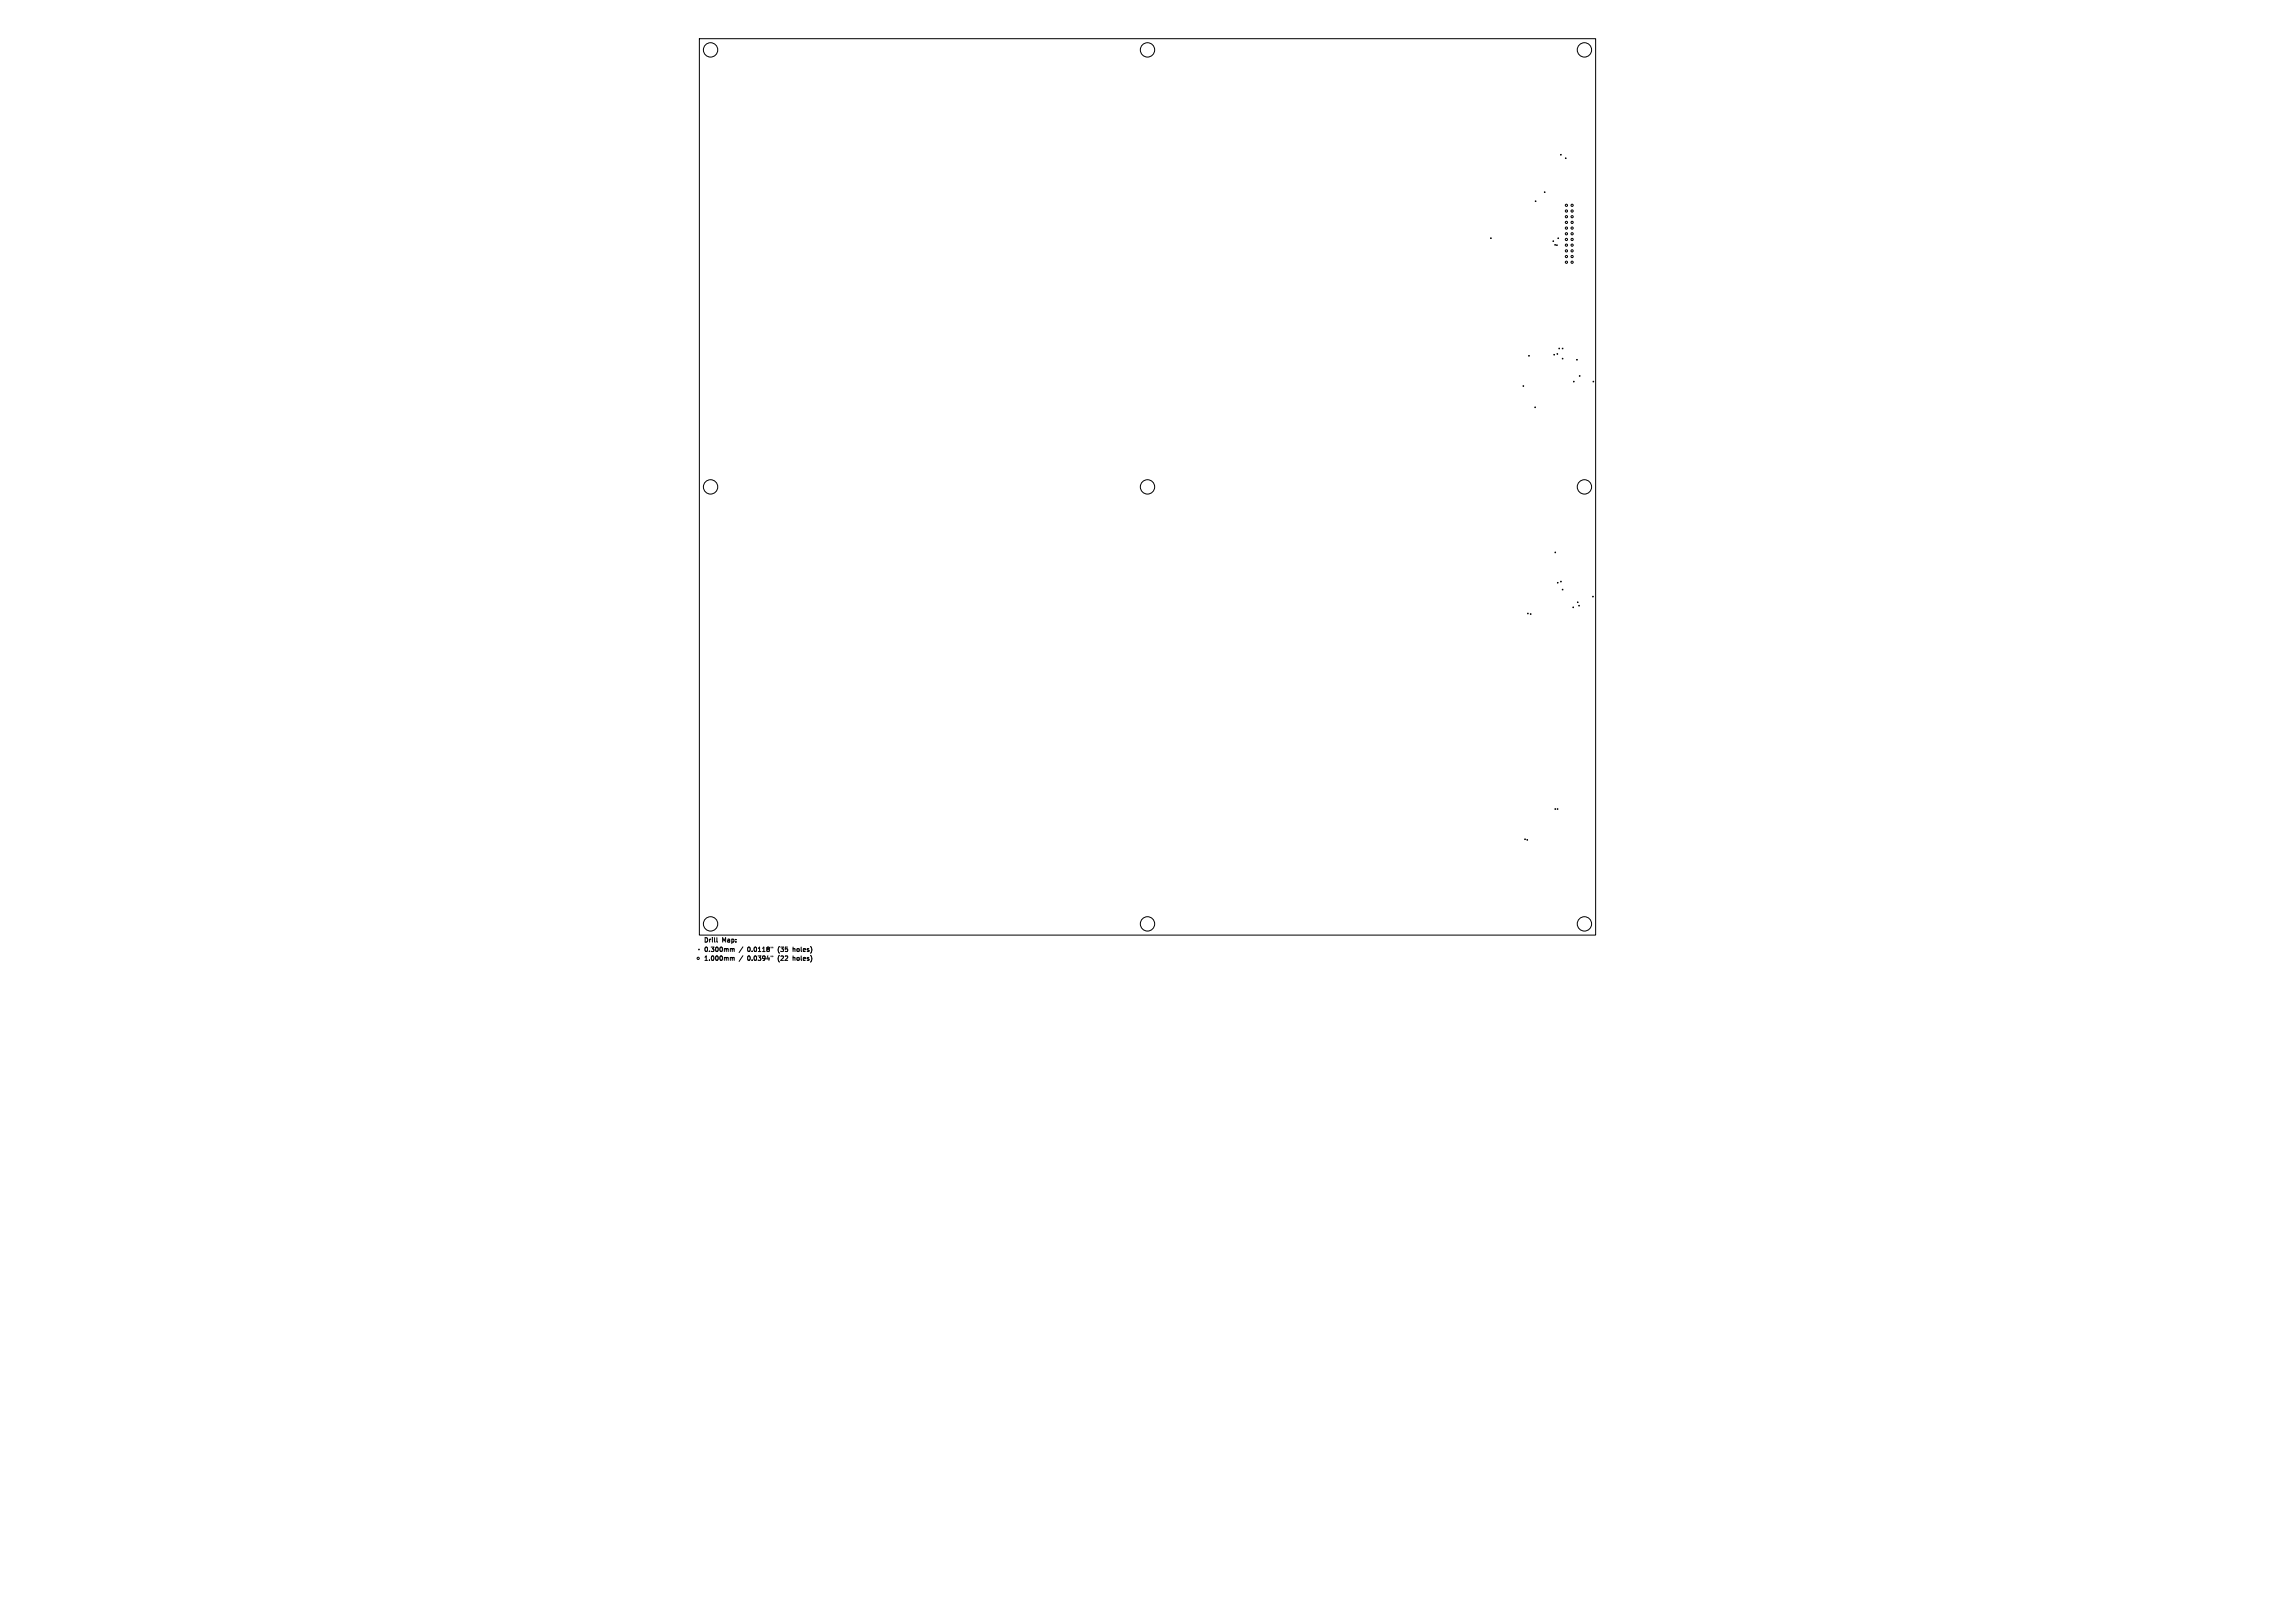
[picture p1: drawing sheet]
<svg xmlns="http://www.w3.org/2000/svg" width="297mm" height="210mm" viewBox="0 0 297 210" stroke-linecap="round" stroke-linejoin="round" font-family="sans-serif">
<defs><g id="words">
<g font-size=".8">
<text x="91.1" y="122">Drill</text>
<text x="91.1" y="123.2">0.300mm</text>
<text x="91.1" y="124.4">1.000mm</text>
<text x="93.4" y="122">Map:</text>
<text x="96.7" y="123.2">0.0118&quot;</text>
<text x="96.7" y="124.4">0.0394&quot;</text>
<text x="100.7" y="123.2">(35</text>
<text x="100.7" y="124.4">(22</text>
<text x="102.7" y="123.2">holes)</text>
<text x="102.7" y="124.4">holes)</text>
</g>
</g></defs>
<g fill="none" stroke="#000" stroke-width=".13">
<path d="M90.5 5h116v116h-116zM202 20v.1M192.9 30.8l.1 .1M193 30.8l-.1 .1M198.7 26l.1 .1M198.8 26l-.1 .1M199.9 24.8v.1M201 31.2l.1 .1M201.1 31.2l-.1 .1M201.2 31.6l.1 .1M201.3 31.6l-.1 .1M201.4 31.7l.1 .1"/>
<path d="M201.5 31.7l-.1 .1M201.6 30.8l.1 .1M201.7 30.8l-.1 .1M202.6 20.4l.1 .1M202.7 20.4l-.1 .1M197.1 49.9l.1 .1M197.2 49.9l-.1 .1M197.8 46l.1 .1M197.9 46l-.1 .1M198.6 52.7l.1 .1M198.7 52.7l-.1 .1M201.1 45.9h.1"/>
<path d="M201.2 45.9h-.1M201.5 45.8h.1M201.6 45.8h-.1M201.7 45.1h.1M201.8 45.1h-.1M202.2 45.1h.1M202.2 46.4h.1M202.3 45.1h-.1M202.3 46.4h-.1M203.6 49.3l.1 .1M203.7 49.3l-.1 .1M204 46.5l.1 .1"/>
<path d="M204.1 46.5l-.1 .1M204.4 48.6l.1 .1M204.5 48.6l-.1 .1M206.2 49.3v.1M197.7 79.3l.1 .1M197.8 79.3l-.1 .1M198 79.4l.1 .1M198.1 79.4l-.1 .1M201.2 71.4l.1 .1M201.3 71.4l-.1 .1M201.5 75.4h.1M201.6 75.4h-.1"/>
<path d="M202 75.2v.1M202.2 76.2l.1 .1M202.3 76.2l-.1 .1M203.6 78.5v.1M204.1 77.9l.1 .1M204.2 77.9l-.1 .1M204.3 78.3l.1 .1M204.4 78.3l-.1 .1M206.1 77.2h.1M206.2 77.2h-.1M197.3 108.6h.1M197.4 108.6h-.1"/>
<path d="M197.6 108.6l.1 .1M197.7 108.6l-.1 .1M201.2 104.6l.1 .1M201.3 104.6l-.1 .1M201.5 104.6l.1 .1M201.6 104.6l-.1 .1M90.4 122.8l.1 .1M90.5 122.8l-.1 .1M92.8 121.3v.5l.1 .1M94.6 122.7l.2 .1M94.6 123.9l.2 .1M94.8 122.8h.2v.3"/>
<path d="M94.8 122.8v.3M94.8 124v.3M94.8 124l.2-.1v.4M96.1 122.5l-.5 .8M96.1 123.7l-.5 .7M99.8 122.5v.2M99.8 123.7v.1M100 122.5v.2M100 123.7v.1"/>
<circle cx="92" cy="6.5" r=".93"/>
<circle cx="148.5" cy="6.5" r=".93"/>
<circle cx="205" cy="6.5" r=".93"/>
<circle cx="202.7" cy="31" r=".14"/>
<circle cx="202.7" cy="33.9" r=".14"/>
<circle cx="202.7" cy="28" r=".14"/>
<circle cx="202.7" cy="30.2" r=".14"/>
<circle cx="202.7" cy="27.3" r=".14"/>
<circle cx="202.7" cy="33.2" r=".14"/>
<circle cx="202.7" cy="28.8" r=".14"/>
<circle cx="202.7" cy="29.5" r=".14"/>
<circle cx="202.7" cy="32.5" r=".14"/>
<circle cx="202.7" cy="31.7" r=".14"/>
<circle cx="202.7" cy="26.6" r=".14"/>
<circle cx="203.5" cy="31" r=".14"/>
<circle cx="203.5" cy="33.9" r=".14"/>
<circle cx="203.5" cy="28" r=".14"/>
<circle cx="203.5" cy="30.2" r=".14"/>
<circle cx="203.5" cy="33.2" r=".14"/>
<circle cx="203.5" cy="27.3" r=".14"/>
<circle cx="203.5" cy="28.8" r=".15"/>
<circle cx="203.5" cy="29.5" r=".15"/>
<circle cx="203.5" cy="31.7" r=".15"/>
<circle cx="203.5" cy="32.5" r=".15"/>
<circle cx="203.5" cy="26.6" r=".15"/>
<circle cx="92" cy="63" r=".93"/>
<circle cx="148.5" cy="63" r=".93"/>
<circle cx="205" cy="63" r=".93"/>
<circle cx="92" cy="119.5" r=".93"/>
<circle cx="148.5" cy="119.5" r=".93"/>
<circle cx="205" cy="119.5" r=".93"/>
<circle cx="90.4" cy="124" r=".15"/>
</g>
<use href="#words"/>
</svg>
